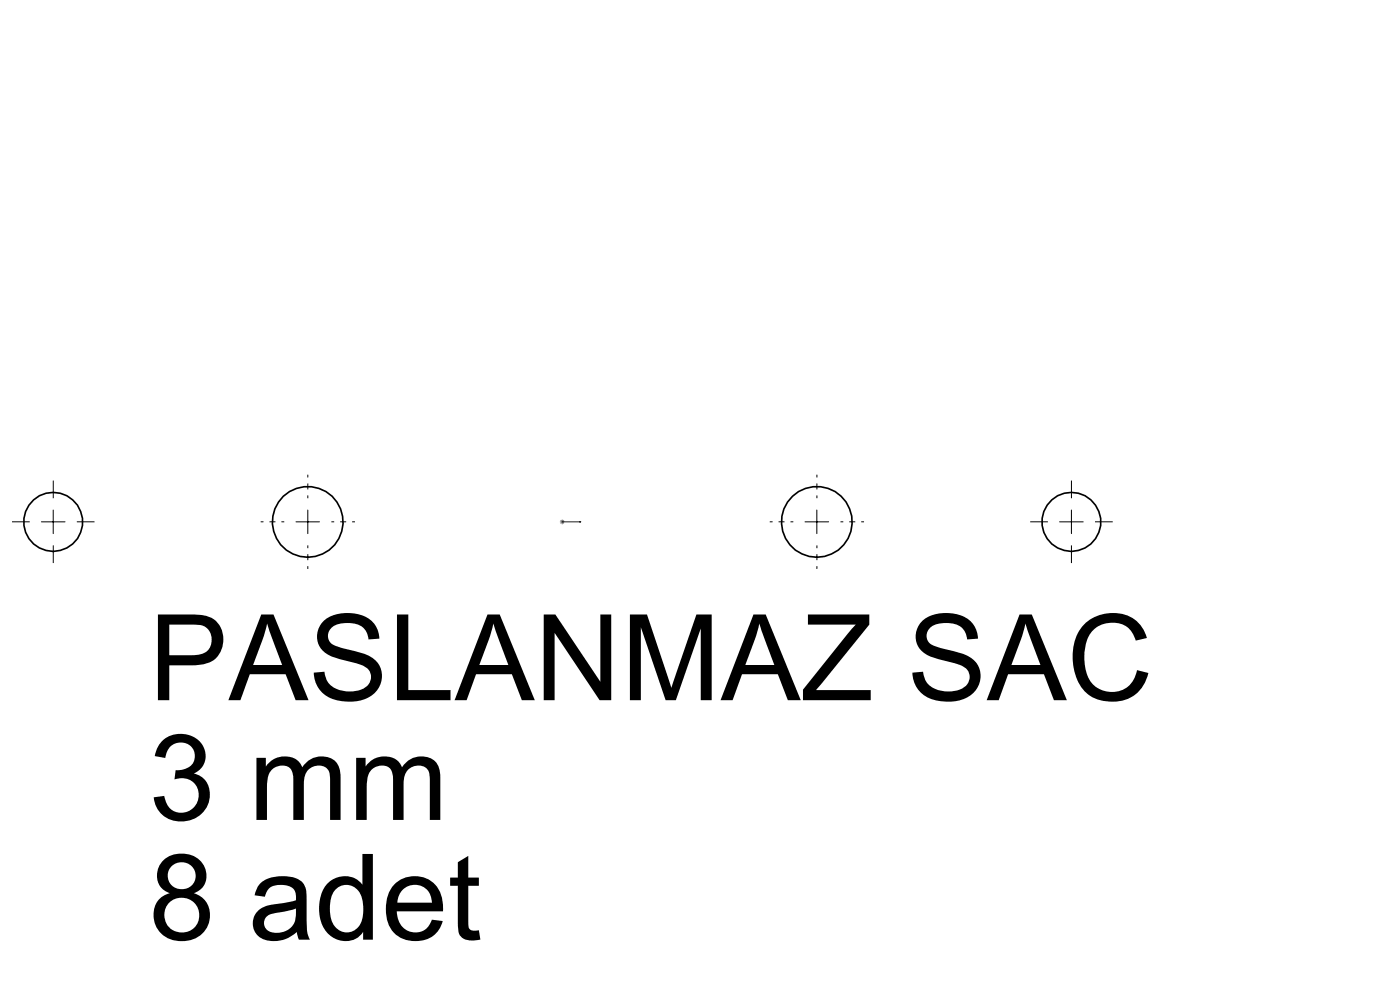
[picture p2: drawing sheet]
<svg xmlns="http://www.w3.org/2000/svg" width="297mm" height="210mm" viewBox="0 0 297 210" stroke-linecap="round" stroke-linejoin="round" font-family="sans-serif">
<defs><g id="words">
<g font-size="25.4">
<text x="31.5" y="148.5">PASLANMAZ SAC</text>
<text x="31.5" y="173.9">3 mm</text>
<text x="31.5" y="199.3">8 adet</text>
</g>
</g></defs>
<g fill="none" stroke="#000" stroke-width=".35">
<circle cx="11.3" cy="110.7" r="6.2"/>
<circle cx="65.3" cy="110.7" r="7.5"/>
<circle cx="173.3" cy="110.7" r="7.5"/>
<circle cx="227.3" cy="110.7" r="6.2"/>
</g>
<path d="M119.2 110.7h.2zM119.3 110.7h.1M119.3 110.7h4M123.3 110.7h-.4h.4" fill="none" stroke="#00f" stroke-width=".21"/>
<path d="M118.8 110.7h1M118.9 110.3l.7 .7M119.3 110.2v1M119.6 110.3l-.7 .7" fill="none" stroke="#808080" stroke-width=".21"/>
<path d="M6.3 110.7h-3.8M11.3 105.7v-3.8M11.3 115.7v3.7M16.3 110.7h3.7M222.3 110.7h-3.8M227.3 105.7v-3.8M227.3 115.7v3.7M232.3 110.7h3.7" fill="none" stroke="#000" stroke-width=".21" stroke-dasharray="15.2 1.3 1.3 1.3" stroke-linecap="butt"/>
<path d="M60.3 110.7h-5M65.3 105.7v-5M65.3 115.7v5M70.3 110.7h5M168.3 110.7h-5M173.3 105.7v-5M173.3 115.7v5M178.3 110.7h5" fill="none" stroke="#000" stroke-width=".21" stroke-dasharray="15.2 1.3 1.3 1.3" stroke-dashoffset="14.6" stroke-linecap="butt"/>
<path d="M8.8 110.7h5M11.3 108.2v5M62.8 110.7h5M65.3 108.2v5M170.8 110.7h5M173.3 108.2v5M224.8 110.7h5M227.3 108.2v5" fill="none" stroke="#000" stroke-width=".21"/>
<path d="M122.9 110.7h.4zM119.2 110.7h.2z" fill="#00f"/>
<use href="#words"/>
</svg>
